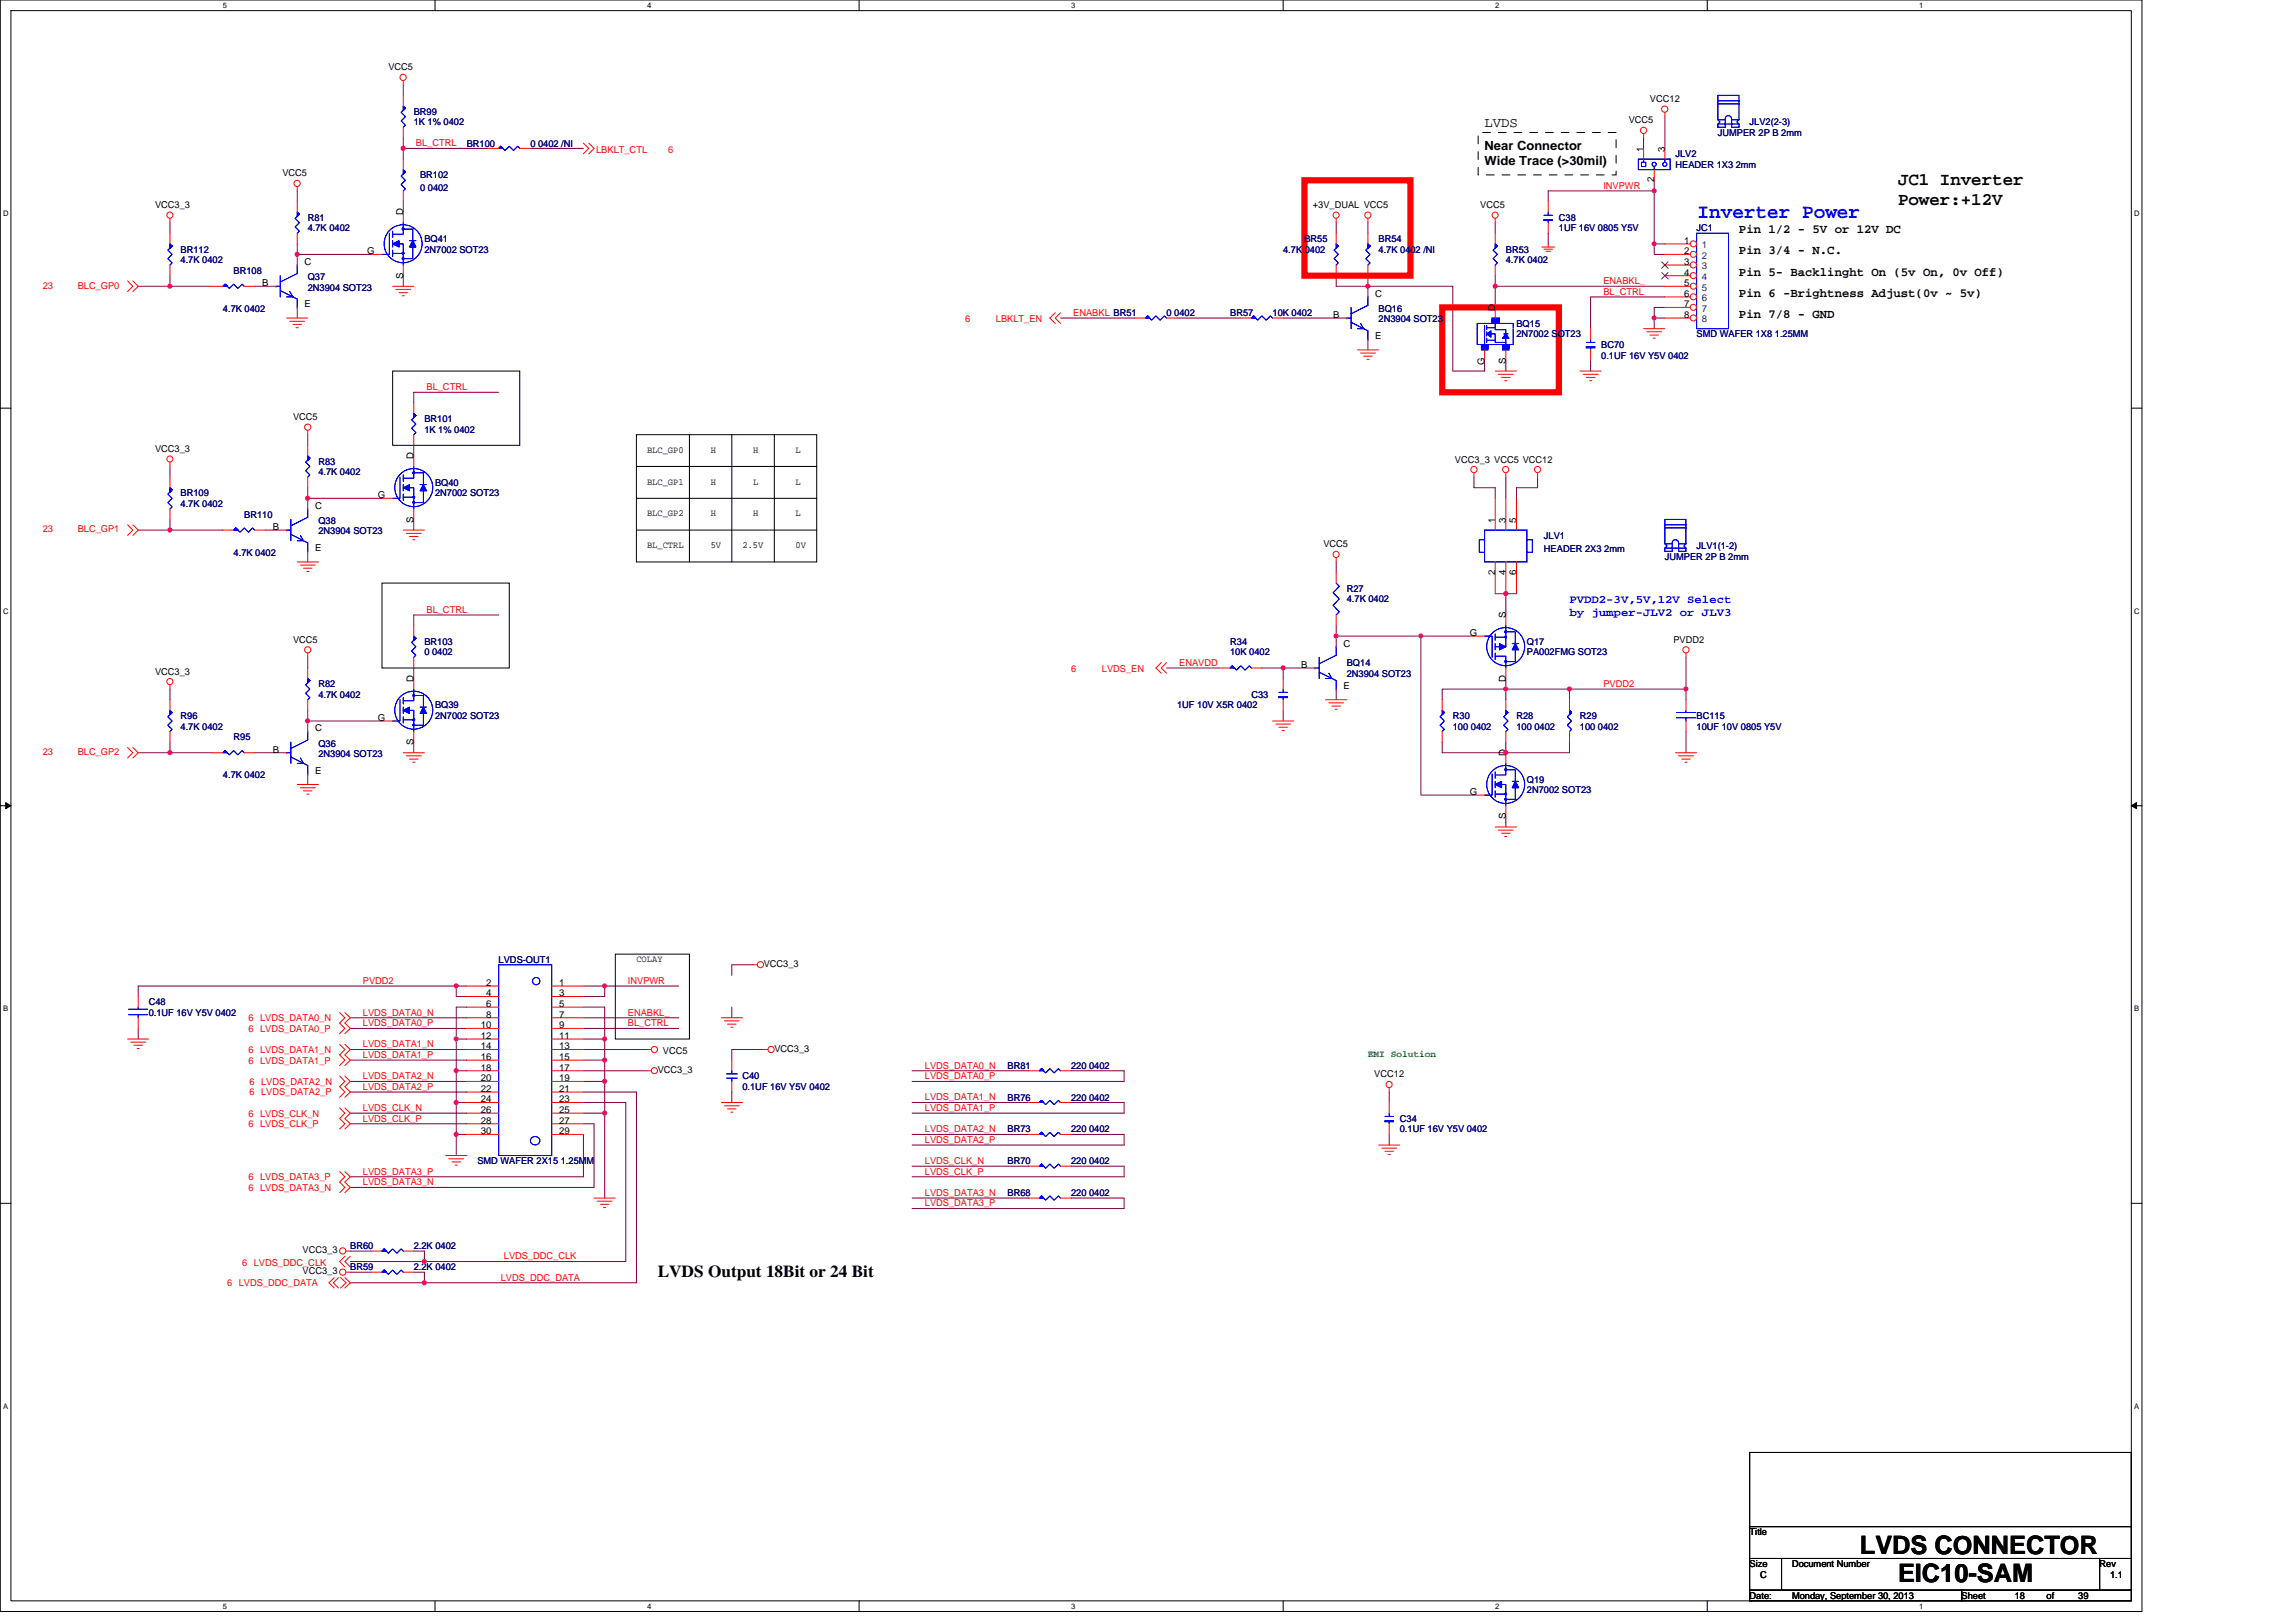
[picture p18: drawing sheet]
<svg xmlns="http://www.w3.org/2000/svg" width="297mm" height="210mm" viewBox="0 0 297 210" stroke-linecap="round" stroke-linejoin="round" font-family="sans-serif">
<defs><g id="words">
<g font-size="3.3">
<text x="240.6" y="201.1">LVDS CONNECTOR</text>
<text x="245.6" y="204.7">EIC10-SAM</text>
</g>
<text font-size="2.6" fill="#00f" x="219.6" y="28.2">Inverter Power</text>
<g font-size="2.3">
<text x="245.6" y="23.9">JC1 Inverter</text>
<text x="245.6" y="26.5">Power:+12V</text>
</g>
<text font-size="2.2" x="85.1" y="165.2">LVDS Output 18Bit or 24 Bit</text>
<text font-size="1.8" x="192.1" y="16.5">LVDS</text>
<g font-size="1.6">
<text x="192.1" y="19.3">Near Connector</text>
<text x="192.1" y="21.3">Wide Trace (&gt;30mil)</text>
<text x="225" y="30.2">Pin 1/2 - 5V or 12V DC</text>
<text x="225" y="35.6">Pin 5- Backlinght On (5v On, 0v Off)</text>
<text x="225" y="32.9">Pin 3/4 - N.C.</text>
<text x="225" y="38.4">Pin 6 -Brightness Adjust(0v ~ 5v)</text>
<text x="225" y="41.1">Pin 7/8 - GND</text>
</g>
<g font-size="1.5" fill="#00f">
<text x="203" y="78.1">PVDD2-3V,5V,12V Select</text>
<text x="203" y="79.8">by jumper-JLV2 or JLV3</text>
</g>
<g font-size="1.2">
<text x="50.2" y="9.1">VCC5</text>
<text x="210.7" y="15.9">VCC5</text>
<text x="213.5" y="13.2">VCC12</text>
<text x="36.5" y="22.8">VCC5</text>
<text x="212.6" y="19.6" transform="rotate(-90 212.6 19.6)">1</text>
<text x="214" y="23.6" transform="rotate(-90 214 23.6)">2</text>
<text x="215.4" y="19.6" transform="rotate(-90 215.4 19.6)">3</text>
<text x="20.1" y="26.9">VCC3_3</text>
<text x="52.2" y="27.9" transform="rotate(-90 52.2 27.9)">D</text>
<text x="169.8" y="26.9">+3V_DUAL VCC5</text>
<text x="191.5" y="26.9">VCC5</text>
<text x="39.4" y="34.3">C</text>
<text x="47.5" y="32.9">G</text>
<text x="217.9" y="31.5">1</text>
<text x="217.9" y="32.9">2</text>
<text x="217.9" y="34.3">3</text>
<text x="217.9" y="35.6">4</text>
<text x="33.9" y="37">B</text>
<text x="39.4" y="39.8">E</text>
<text x="52.2" y="36.1" transform="rotate(-90 52.2 36.1)">S</text>
<text x="172.5" y="41.1">B</text>
<text x="177.9" y="38.4">C</text>
<text x="193.4" y="40.2" transform="rotate(-90 193.4 40.2)">D</text>
<text x="217.9" y="37">5</text>
<text x="217.9" y="38.4">6</text>
<text x="217.9" y="41.1">8</text>
<text x="217.9" y="39.8">7</text>
<text x="177.9" y="43.9">E</text>
<text x="192" y="47.2" transform="rotate(-90 192 47.2)">G</text>
<text x="194.8" y="47.1" transform="rotate(-90 194.8 47.1)">S</text>
<text x="20.1" y="58.5">VCC3_3</text>
<text x="37.9" y="54.3">VCC5</text>
<text x="53.5" y="59.4" transform="rotate(-90 53.5 59.4)">D</text>
<text x="83.7" y="58.6">BLC_GP0</text>
<text x="91.9" y="58.6">H</text>
<text x="97.4" y="58.6">H</text>
<text x="102.9" y="58.6">L</text>
<text x="188.2" y="59.8">VCC3_3 VCC5 VCC12</text>
<text x="40.8" y="65.8">C</text>
<text x="48.9" y="64.5">G</text>
<text x="83.7" y="62.7">BLC_GP1</text>
<text x="91.9" y="62.7">H</text>
<text x="97.4" y="62.7">L</text>
<text x="102.9" y="62.7">L</text>
<text x="35.3" y="68.6">B</text>
<text x="40.8" y="71.3">E</text>
<text x="53.5" y="67.6" transform="rotate(-90 53.5 67.6)">S</text>
<text x="83.7" y="70.9">BL_CTRL</text>
<text x="83.7" y="66.8">BLC_GP2</text>
<text x="91.9" y="66.8">H</text>
<text x="91.9" y="70.9">5V</text>
<text x="96.1" y="70.9">2.5V</text>
<text x="97.4" y="66.8">H</text>
<text x="102.9" y="70.9">0V</text>
<text x="102.9" y="66.8">L</text>
<text x="171.2" y="70.8">VCC5</text>
<text x="193.4" y="67.6" transform="rotate(-90 193.4 67.6)">1</text>
<text x="194.8" y="67.6" transform="rotate(-90 194.8 67.6)">3</text>
<text x="196.2" y="67.6" transform="rotate(-90 196.2 67.6)">5</text>
<text x="193.4" y="74.4" transform="rotate(-90 193.4 74.4)">2</text>
<text x="194.8" y="74.4" transform="rotate(-90 194.8 74.4)">4</text>
<text x="196.2" y="74.4" transform="rotate(-90 196.2 74.4)">6</text>
<text x="37.9" y="83.1">VCC5</text>
<text x="173.8" y="83.7">C</text>
<text x="190.2" y="82.3">G</text>
<text x="194.8" y="80" transform="rotate(-90 194.8 80)">S</text>
<text x="216.5" y="83.1">PVDD2</text>
<text x="20.1" y="87.3">VCC3_3</text>
<text x="53.5" y="88.2" transform="rotate(-90 53.5 88.2)">D</text>
<text x="168.3" y="86.4">B</text>
<text x="173.8" y="89.1">E</text>
<text x="194.8" y="88.3" transform="rotate(-90 194.8 88.3)">D</text>
<text x="40.8" y="94.6">C</text>
<text x="48.9" y="93.3">G</text>
<text x="35.3" y="97.4">B</text>
<text x="40.8" y="100.1">E</text>
<text x="53.5" y="96.4" transform="rotate(-90 53.5 96.4)">S</text>
<text x="194.8" y="97.8" transform="rotate(-90 194.8 97.8)">D</text>
<text x="190.2" y="102.8">G</text>
<text x="194.8" y="106" transform="rotate(-90 194.8 106)">S</text>
<text x="82.3" y="124.4">COLAY</text>
<text x="98.8" y="125.1">VCC3_3</text>
<text x="62.9" y="127.6">2</text>
<text x="62.9" y="128.9">4</text>
<text x="62.9" y="130.3">6</text>
<text x="62.9" y="131.7">8</text>
<text x="72.3" y="127.6">1</text>
<text x="72.3" y="128.9">3</text>
<text x="72.3" y="130.3">5</text>
<text x="72.3" y="131.7">7</text>
<text x="62.2" y="133">10</text>
<text x="62.2" y="134.4">12</text>
<text x="62.2" y="135.8">14</text>
<text x="62.2" y="137.1">16</text>
<text x="72.3" y="133">9</text>
<text x="72.3" y="134.4">11</text>
<text x="72.3" y="135.8">13</text>
<text x="72.3" y="137.1">15</text>
<text x="85.8" y="136.4">VCC5</text>
<text x="100.2" y="136.1">VCC3_3</text>
<text x="62.2" y="138.5">18</text>
<text x="62.2" y="139.9">20</text>
<text x="62.2" y="141.3">22</text>
<text x="62.2" y="142.6">24</text>
<text x="62.2" y="144">26</text>
<text x="72.3" y="138.5">17</text>
<text x="72.3" y="139.9">19</text>
<text x="72.3" y="141.3">21</text>
<text x="72.3" y="142.6">23</text>
<text x="72.3" y="144">25</text>
<text x="85.1" y="138.8">VCC3_3</text>
<text x="177.8" y="139.4">VCC12</text>
<text x="62.2" y="145.4">28</text>
<text x="62.2" y="146.7">30</text>
<text x="72.3" y="145.4">27</text>
<text x="72.3" y="146.7">29</text>
<text x="39.1" y="164.9">VCC3_3</text>
<text x="39.1" y="162.2">VCC3_3</text>
<text x="226.4" y="198.6">Title</text>
<text x="226.4" y="202.8">Size</text>
<text x="231.8" y="202.8">Document Number</text>
<text x="271.6" y="202.8">Rev</text>
<text x="226.4" y="206.9">Date:</text>
<text x="227.7" y="204.1">C</text>
<text x="231.8" y="206.9">Monday, September 30, 2013</text>
<text x="253.8" y="206.9">Sheet</text>
<text x="260.6" y="206.9">18</text>
<text x="264.8" y="206.9">of</text>
<text x="268.9" y="206.9">39</text>
<text x="273" y="204.1">1.1</text>
</g>
<g font-size="1.2" fill="#000080">
<text x="53.5" y="14.8">BR99</text>
<text x="53.5" y="16.2">1K 1% 0402</text>
<text x="222.2" y="17.6">JUMPER 2P B 2mm</text>
<text x="226.4" y="16.2">JLV2(2-3)</text>
<text x="54.4" y="23.1">BR102</text>
<text x="60.4" y="19">BR100</text>
<text x="68.6" y="19">0 0402 /NI</text>
<text x="216.8" y="20.3">JLV2</text>
<text x="216.8" y="21.7">HEADER 1X3 2mm</text>
<text x="39.8" y="28.6">R81</text>
<text x="39.8" y="29.9">4.7K 0402</text>
<text x="54.4" y="24.7">0 0402</text>
<text x="201.7" y="28.6">C38</text>
<text x="201.7" y="29.9">1UF 16V 0805 Y5V</text>
<text x="219.5" y="29.9">JC1</text>
<text x="23.4" y="32.7">BR112</text>
<text x="23.4" y="34">4.7K 0402</text>
<text x="30.2" y="35.4">BR108</text>
<text x="54.9" y="31.3">BQ41</text>
<text x="54.9" y="32.7">2N7002 SOT23</text>
<text x="166" y="32.7">4.7K 0402</text>
<text x="168.8" y="31.3">BR55</text>
<text x="178.3" y="31.3">BR54</text>
<text x="178.3" y="32.7">4.7K 0402 /NI</text>
<text x="194.8" y="32.7">BR53</text>
<text x="194.8" y="34">4.7K 0402</text>
<text x="28.8" y="40.3">4.7K 0402</text>
<text x="39.8" y="36.2">Q37</text>
<text x="39.8" y="37.6">2N3904 SOT23</text>
<text x="150.9" y="40.9">0 0402</text>
<text x="159.1" y="40.9">BR57</text>
<text x="164.6" y="40.9">10K 0402</text>
<text x="178.3" y="40.3">BQ16</text>
<text x="178.3" y="41.7">2N3904 SOT23</text>
<text x="196.2" y="42.3">BQ15</text>
<text x="196.2" y="43.6">2N7002 SOT23</text>
<text x="207.2" y="45">BC70</text>
<text x="207.2" y="46.4">0.1UF 16V Y5V 0402</text>
<text x="219.5" y="43.6">SMD WAFER 1X8 1.25MM</text>
<text x="54.9" y="54.6">BR101</text>
<text x="54.9" y="56">1K 1% 0402</text>
<text x="23.4" y="64.2">BR109</text>
<text x="23.4" y="65.6">4.7K 0402</text>
<text x="41.2" y="60.1">R83</text>
<text x="41.2" y="61.5">4.7K 0402</text>
<text x="56.3" y="62.8">BQ40</text>
<text x="56.3" y="64.2">2N7002 SOT23</text>
<text x="30.2" y="71.9">4.7K 0402</text>
<text x="31.6" y="67">BR110</text>
<text x="41.2" y="67.8">Q38</text>
<text x="41.2" y="69.2">2N3904 SOT23</text>
<text x="199.7" y="69.7">JLV1</text>
<text x="199.7" y="71.4">HEADER 2X3 2mm</text>
<text x="219.5" y="71.1">JLV1(1-2)</text>
<text x="174.2" y="76.6">R27</text>
<text x="174.2" y="77.9">4.7K 0402</text>
<text x="215.4" y="72.5">JUMPER 2P B 2mm</text>
<text x="54.9" y="83.4">BR103</text>
<text x="159.1" y="83.4">R34</text>
<text x="197.5" y="83.4">Q17</text>
<text x="41.2" y="88.9">R82</text>
<text x="54.9" y="84.8">0 0402</text>
<text x="159.1" y="84.8">10K 0402</text>
<text x="174.2" y="86.2">BQ14</text>
<text x="174.2" y="87.5">2N3904 SOT23</text>
<text x="197.5" y="84.8">PA002FMG SOT23</text>
<text x="23.4" y="93">R96</text>
<text x="23.4" y="94.4">4.7K 0402</text>
<text x="30.2" y="95.8">R95</text>
<text x="41.2" y="90.3">4.7K 0402</text>
<text x="56.3" y="91.7">BQ39</text>
<text x="56.3" y="93">2N7002 SOT23</text>
<text x="152.3" y="91.7">1UF 10V X5R 0402</text>
<text x="161.9" y="90.3">C33</text>
<text x="188" y="93">R30</text>
<text x="188" y="94.4">100 0402</text>
<text x="196.2" y="93">R28</text>
<text x="196.2" y="94.4">100 0402</text>
<text x="204.4" y="93">R29</text>
<text x="204.4" y="94.4">100 0402</text>
<text x="219.5" y="93">BC115</text>
<text x="219.5" y="94.4">10UF 10V 0805 Y5V</text>
<text x="28.8" y="100.7">4.7K 0402</text>
<text x="41.2" y="96.6">Q36</text>
<text x="41.2" y="98">2N3904 SOT23</text>
<text x="197.5" y="101.3">Q19</text>
<text x="197.5" y="102.6">2N7002 SOT23</text>
<text x="64.5" y="124.6">LVDS-OUT1</text>
<text x="19.2" y="130">C48</text>
<text x="19.2" y="131.4">0.1UF 16V Y5V 0402</text>
<text x="96.1" y="139.7">C40</text>
<text x="96.1" y="141">0.1UF 16V Y5V 0402</text>
<text x="130.3" y="138.3">BR81</text>
<text x="130.3" y="142.4">BR76</text>
<text x="138.6" y="138.3">220 0402</text>
<text x="138.6" y="142.4">220 0402</text>
<text x="130.3" y="146.5">BR73</text>
<text x="138.6" y="146.5">220 0402</text>
<text x="181.1" y="145.1">C34</text>
<text x="181.1" y="146.5">0.1UF 16V Y5V 0402</text>
<text x="61.8" y="150.6">SMD WAFER 2X15 1.25MM</text>
<text x="130.3" y="154.7">BR68</text>
<text x="130.3" y="150.6">BR70</text>
<text x="138.6" y="154.7">220 0402</text>
<text x="138.6" y="150.6">220 0402</text>
<text x="45.3" y="161.6">BR60</text>
<text x="53.5" y="161.6">2.2K 0402</text>
<text x="45.3" y="164.3">BR59</text>
<text x="53.5" y="164.3">2.2K 0402</text>
</g>
<g font-size="1.2" fill="#f00">
<text x="53.8" y="18.9">BL_CTRL</text>
<text x="77.1" y="19.8">LBKLT_CTL</text>
<text x="86.5" y="19.8">6</text>
<text x="207.4" y="24.4">INVPWR</text>
<text x="5.5" y="37.3">23</text>
<text x="10.1" y="37.3">BLC_GP0</text>
<text x="124.9" y="41.7">6</text>
<text x="128.8" y="41.7">LBKLT_EN</text>
<text x="138.8" y="40.9">ENABKL BR51</text>
<text x="207.4" y="36.8">ENABKL_</text>
<text x="207.4" y="38.1">BL_CTRL</text>
<text x="55.2" y="50.5">BL_CTRL</text>
<text x="5.5" y="68.9">23</text>
<text x="10.1" y="68.9">BLC_GP1</text>
<text x="55.2" y="79.3">BL_CTRL</text>
<text x="138.6" y="87">6</text>
<text x="142.6" y="87">LVDS_EN</text>
<text x="152.6" y="86.1">ENAVDD</text>
<text x="207.4" y="88.9">PVDD2</text>
<text x="5.5" y="97.7">23</text>
<text x="10.1" y="97.7">BLC_GP2</text>
<text x="46.9" y="127.3">PVDD2</text>
<text x="46.9" y="131.4">LVDS_DATA0_N</text>
<text x="81.2" y="127.3">INVPWR</text>
<text x="81.2" y="131.4">ENABKL_</text>
<text x="32.1" y="136.2">6 LVDS_DATA1_N</text>
<text x="32.1" y="133.5">6 LVDS_DATA0_P</text>
<text x="32.1" y="132.1">6 LVDS_DATA0_N</text>
<text x="32.1" y="137.6">6 LVDS_DATA1_P</text>
<text x="46.9" y="136.9">LVDS_DATA1_P</text>
<text x="46.9" y="135.5">LVDS_DATA1_N</text>
<text x="46.9" y="132.8">LVDS_DATA0_P</text>
<text x="81.2" y="132.8">BL_CTRL</text>
<text x="32.3" y="141.7">6 LVDS_DATA2_P</text>
<text x="32.3" y="140.3">6 LVDS_DATA2_N</text>
<text x="46.9" y="139.6">LVDS_DATA2_N</text>
<text x="46.9" y="141">LVDS_DATA2_P</text>
<text x="46.9" y="143.7">LVDS_CLK_N</text>
<text x="119.7" y="142.4">LVDS_DATA1_N</text>
<text x="119.7" y="143.7">LVDS_DATA1_P</text>
<text x="119.7" y="138.3">LVDS_DATA0_N</text>
<text x="119.7" y="139.6">LVDS_DATA0_P</text>
<text x="32.1" y="145.8">6 LVDS_CLK_P</text>
<text x="32.1" y="144.5">6 LVDS_CLK_N</text>
<text x="46.9" y="145.1">LVDS_CLK_P</text>
<text x="119.7" y="147.9">LVDS_DATA2_P</text>
<text x="119.7" y="146.5">LVDS_DATA2_N</text>
<text x="32.1" y="154.1">6 LVDS_DATA3_N</text>
<text x="32.1" y="152.7">6 LVDS_DATA3_P</text>
<text x="46.9" y="152">LVDS_DATA3_P</text>
<text x="46.9" y="153.4">LVDS_DATA3_N</text>
<text x="119.7" y="152">LVDS_CLK_P</text>
<text x="119.7" y="154.7">LVDS_DATA3_N</text>
<text x="119.7" y="150.6">LVDS_CLK_N</text>
<text x="119.7" y="156.1">LVDS_DATA3_P</text>
<text x="29.4" y="166.4">6 LVDS_DDC_DATA</text>
<text x="31.3" y="163.8">6 LVDS_DDC_CLK</text>
<text x="64.8" y="165.7">LVDS_DDC_DATA</text>
<text x="65.2" y="162.9">LVDS_DDC_CLK</text>
</g>
<g font-size="1.2" fill="#004080">
<text x="220.2" y="32.1">1</text>
<text x="220.2" y="33.5">2</text>
<text x="220.2" y="34.9">3</text>
<text x="220.2" y="36.2">4</text>
<text x="220.2" y="37.6">5</text>
<text x="220.2" y="39">6</text>
<text x="220.2" y="41.7">8</text>
<text x="220.2" y="40.3">7</text>
</g>
<text font-size="1.2" fill="#008000" x="177" y="136.8">EMI Solution</text>
<g font-size="1">
<text x="28.8" y="1">5</text>
<text x="83.7" y="1">4</text>
<text x="138.6" y="1">3</text>
<text x="193.4" y="1">2</text>
<text x="248.3" y="1">1</text>
<text x=".4" y="28">D</text>
<text x="276.1" y="28">D</text>
<text x=".4" y="79.4">C</text>
<text x="276.1" y="79.4">C</text>
<text x=".4" y="130.9">B</text>
<text x="276.1" y="130.9">B</text>
<text x=".4" y="182.3">A</text>
<text x="276.1" y="182.3">A</text>
<text x="28.8" y="208.2">5</text>
<text x="83.7" y="208.2">4</text>
<text x="138.6" y="208.2">3</text>
<text x="193.4" y="208.2">2</text>
<text x="248.3" y="208.2">1</text>
</g>
</g></defs>
<path d="M0 0h277.1v208.5h-277.1zM1.4 1.4h274.3v205.7h-274.3z" fill="none" stroke="#000" stroke-width=".13"/>
<g fill="#fff">
<path d="M28.8 .1h.6v1.1h-.6z"/>
<path d="M28.8 207.3h.6v1.1h-.6z"/>
</g>
<path d="M56.3 0v1.4M56.3 207.1v1.4" fill="none" stroke="#000" stroke-width=".13"/>
<g fill="#fff">
<path d="M83.7 .1h.6v1.1h-.6z"/>
<path d="M83.7 207.3h.6v1.1h-.6z"/>
</g>
<path d="M111.1 0v1.4M111.1 207.1v1.4" fill="none" stroke="#000" stroke-width=".13"/>
<g fill="#fff">
<path d="M138.6 .1h.5v1.1h-.5z"/>
<path d="M138.6 207.3h.5v1.1h-.5z"/>
</g>
<path d="M166 0v1.4M166 207.1v1.4" fill="none" stroke="#000" stroke-width=".13"/>
<g fill="#fff">
<path d="M193.4 .1h.6v1.1h-.6z"/>
<path d="M193.4 207.3h.6v1.1h-.6z"/>
</g>
<path d="M220.9 0v1.4M220.9 207.1v1.4" fill="none" stroke="#000" stroke-width=".13"/>
<g fill="#fff">
<path d="M248.3 .1h.6v1.1h-.6z"/>
<path d="M248.3 207.3h.6v1.1h-.6z"/>
<path d="M.4 27.1h.7v1.1h-.7z"/>
<path d="M276.1 27.1h.7v1.1h-.7z"/>
<path d="M.4 78.5h.7v1.1h-.7z"/>
<path d="M276.1 78.5h.7v1.1h-.7z"/>
</g>
<path d="M0 52.8h1.4M275.7 52.8h1.4" fill="none" stroke="#000" stroke-width=".13"/>
<g fill="#fff">
<path d="M.4 130h.7v1.1h-.7z"/>
<path d="M276.1 130h.7v1.1h-.7z"/>
</g>
<path d="M0 104.2h1.4M275.7 104.2h1.4" fill="none" stroke="#000" stroke-width=".13"/>
<path d="M.7 103.8l.7 .4-.7 .4zM275.7 104.2l.7-.4v.8z" fill="#000" stroke="#000" stroke-width=".13"/>
<g fill="#fff">
<path d="M.4 181.4h.7v1.1h-.7z"/>
<path d="M276.1 181.4h.7v1.1h-.7z"/>
</g>
<g fill="none" stroke="#000" stroke-width=".13">
<path d="M50.8 48h16.4v9.6h-16.4zM82.3 56.2h23.4v16.5h-23.4zM89.2 56.2v16.5M94.7 56.2v16.5M100.2 56.2v16.5M49.4 75.4h16.5v11h-16.5zM82.3 68.6h23.4M82.3 64.5h23.4M82.3 60.3h23.4M79.6 123.4h9.6v11h-9.6zM0 155.7h1.4M275.7 155.7h1.4"/>
<path d="M226.4 187.9h49.3v9.6h-49.3zM226.4 197.5h49.3v4.1h-49.3zM226.4 201.6h4.1v4.1h-4.1zM226.4 205.7h27.4v1.4h-27.4zM230.5 201.6h41.1v4.1h-41.1zM253.8 205.7h21.9v1.4h-21.9zM271.6 201.6h4.1v4.1h-4.1z"/>
</g>
<g fill="none" stroke="#800040" stroke-width=".13">
<path d="M52.2 11v1.3M52.2 19.2h10.9M52.2 17.8v1.4M52.2 19.2v1.4M68.6 19.2h6.9M212.6 17.8v1.4M215.4 15.1v4.1M17.9 37h4.1M22 35.7v1.3M22 28.8v1.4M22 37h5.5M33 37h2.7"/>
<path d="M38.5 32.9h9.5M38.5 31.6v1.3M38.5 32.9v1.4M38.5 39.8v1.3M38.5 24.7v1.4M52.2 35.7v1.3M52.2 26.1v1.3M172.9 28.8v1.4M172.9 35.7v1.3h4.1M177 35.7v1.3M177 37v1.4M177 28.8v1.4"/>
<path d="M177 37h11v11h4.1v-1.4M193.4 37v2.8M193.4 28.8v1.4M193.4 35.7v1.3M193.4 37h22M200.3 30.2v1.4M214 31.6v1.3h1.4M214 24.7v6.9M214 24.7h-13.7v1.4M214 23.3v1.4M214 31.6h1.4M215.4 38.4h-9.6v4.1"/>
<path d="M215.4 39.8h-1.4v1.3M39.8 56.2v1.4M53.5 57.6v1.4M64.5 50.8h-11v1.3M137.2 41.1h9.6M152.3 41.1h8.2M166 41.1h8.2M177 43.9v1.4M194.8 46.6v1.4M205.8 46.6v1.4M214 41.1v1.4M214 41.1h1.4"/>
<path d="M17.9 68.6h4.1M22 60.3v1.4M22 67.2v1.4M22 68.6h6.8M34.3 68.6h2.8M39.8 63.1v1.4M39.8 64.5v1.3M39.8 71.3v1.4M39.8 64.5h9.6M53.5 67.2v1.4M64.5 79.6h-11v1.3M172.9 72.7v1.4"/>
<path d="M190.7 61.7v1.4h2.7v1.4M193.4 76.8h1.4M194.8 76.8h1.4M194.8 76.8v2.8M194.8 61.7v2.8M198.9 61.7v1.4h-2.7v1.4M17.9 97.4h4.1M22 89.2v1.3M22 96v1.4M22 97.4h5.5M33 97.4h4.1M39.8 91.9v1.4"/>
<path d="M39.8 85v1.4M39.8 93.3v1.3M39.8 93.3h9.6M53.5 86.4v1.4M53.5 96v1.4M150.9 86.4h6.9M163.3 86.4h2.7M166 86.4h4.1M166 86.4v1.4M166 91.9v1.4M172.9 82.3v1.4M172.9 80.9v1.4"/>
<path d="M172.9 82.3h10.9v20.6h6.9M172.9 89.2v1.3M183.8 82.3h6.9M186.6 96v1.4h8.2M194.8 89.2v1.3M194.8 96v1.4M194.8 87.8v1.4M194.8 89.2h8.2v1.3M194.8 89.2h-8.2v1.3M203 96v1.4h-8.2M203 89.2h15.1M218.1 89.2v1.3"/>
<path d="M218.1 85v4.2M218.1 94.6v2.8M39.8 100.1v1.4M194.8 105.6v1.4M17.9 133.1v1.3M45.3 131.7h15.1M45.3 137.2h15.1M45.3 135.8h15.1M45.3 139.9h15.1M45.3 133.1h15.1M59 127.6h-41.1v1.3M59 127.6v1.3h1.4"/>
<path d="M59 127.6h1.4M59 134.4v4.1h1.4M59 138.5v4.1h1.4M60.4 130.3h-1.4v4.1h1.4M75.5 131.7h12.3M75.5 133.1h12.3M75.5 135.8h8.2M75.5 138.5h8.2M75.5 127.6h2.7M75.5 137.2h2.7M75.5 139.9h2.7M75.5 130.3h2.7v4.1"/>
<path d="M75.5 134.4h2.7M78.2 127.6h9.6M78.2 127.6v1.3h-2.7M78.2 137.2v2.7M78.2 134.4v2.8M78.2 139.9v4.1M94.7 130.3v1.4M97.4 124.8h-2.7v1.4M98.8 135.8h-4.1v1.4M118 138.5h15.1M138.6 138.5h6.8v1.4h-27.4M45.3 145.4h15.1"/>
<path d="M45.3 141.3h15.1M45.3 144h15.1M59 146.8v2.7M59 142.6v4.2h1.4M75.5 142.6h5.5v20.6h-26.1M75.5 145.4h1.4v8.2h-31.6M75.5 146.8v5.5h-30.2M75.5 141.3h6.8v24.7h-27.4M75.5 144h2.7M78.2 144v11M94.7 141.3v1.3M118 142.6h15.1"/>
<path d="M118 146.8h15.1M118 155h15.1M118 150.9h15.1M138.6 142.6h6.8v1.4h-27.4M138.6 146.8h6.8v1.3h-27.4M138.6 155h6.8v1.4h-27.4M138.6 150.9h6.8v1.4h-27.4M179.7 146.8v1.3M179.7 141.3v1.3M45.3 164.6h2.7M45.3 161.9h2.7M45.3 163.2h9.6"/>
<path d="M45.3 166h9.6M53.5 161.9h1.4v1.3M53.5 164.6h1.4v1.4"/>
</g>
<g fill="#f0f" stroke="#f0f" stroke-width=".13">
<circle cx="54.9" cy="166" r=".27"/>
<circle cx="54.9" cy="163.2" r=".27"/>
<circle cx="166" cy="86.4" r=".27"/>
<circle cx="218.1" cy="89.1" r=".27"/>
<circle cx="214" cy="41.1" r=".27"/>
<circle cx="193.4" cy="37" r=".27"/>
<circle cx="177" cy="37" r=".27"/>
<circle cx="214" cy="31.5" r=".27"/>
<circle cx="214" cy="24.7" r=".27"/>
<circle cx="203" cy="89.1" r=".27"/>
<circle cx="183.8" cy="82.3" r=".27"/>
<circle cx="172.9" cy="82.3" r=".27"/>
<circle cx="194.8" cy="76.8" r=".27"/>
<circle cx="59" cy="146.8" r=".27"/>
<circle cx="59" cy="127.6" r=".27"/>
<circle cx="78.2" cy="144" r=".27"/>
<circle cx="78.2" cy="127.6" r=".27"/>
<circle cx="78.2" cy="137.1" r=".27"/>
<circle cx="78.2" cy="134.4" r=".27"/>
<circle cx="194.8" cy="97.4" r=".27"/>
<circle cx="194.8" cy="89.1" r=".27"/>
<circle cx="52.2" cy="19.2" r=".27"/>
<circle cx="22" cy="97.4" r=".27"/>
<circle cx="22" cy="68.6" r=".27"/>
<circle cx="39.8" cy="64.5" r=".27"/>
<circle cx="39.8" cy="93.3" r=".27"/>
<circle cx="22" cy="37" r=".27"/>
<circle cx="38.4" cy="32.9" r=".27"/>
<circle cx="78.2" cy="139.9" r=".27"/>
<circle cx="59" cy="134.4" r=".27"/>
<circle cx="59" cy="138.5" r=".27"/>
<circle cx="59" cy="142.6" r=".27"/>
</g>
<g fill="none" stroke="#f00" stroke-width=".13">
<path d="M52.2 10.4v.6M52.2 12.3v1.4M52.2 16.5v1.3M63.1 19.2h1.4M67.2 19.2h1.4M75.5 18.5l.7 .7-.7 .7M76.2 18.5l.7 .7-.7 .7M212.6 17.3v.5M212.6 19.2v1.4M215.4 14.5v.6M215.4 19.2v1.4M16.5 36.3l.7 .7-.7 .7"/>
<path d="M17.2 36.3l.7 .7-.7 .7M22 28.3v.5M38.5 24.2v.5M38.5 26.1v1.3M38.5 30.2v1.4M50.8 37h2.7M51.2 37.4h1.9M51.6 37.9h1.1M52 38.3h.3M52.2 20.6v1.3M52.2 24.7v1.4M172.9 28.3v.5"/>
<path d="M172.9 30.2v1.4M172.9 34.3v1.4M177 28.3v.5M177 38.4h.1M177 30.2v1.4M177 34.3v1.4M193.4 28.3v.5M193.4 39.8v1.3M199.5 32h1.6M199.7 32.2h1.1M200 32.5h.6M200.3 31.6v.4"/>
<path d="M200.3 26.1v1.3M200.3 28.8v1.4M214 21.9v1.4M22 59.8v.5M37.1 41.1h2.7M37.5 41.6h1.9M37.9 42h1.1M38.3 42.4h.3M39.8 55.7v.5M53.5 52.1v1.4M53.5 56.2v1.4M136.5 40.5l-.7 .6 .7 .7"/>
<path d="M137.2 40.5l-.7 .6 .7 .7M146.8 41.1h1.4M150.9 41.1h1.4M160.5 41.1h1.4M164.6 41.1h1.4M174.2 41.1h.1M175.6 45.3h2.7M176 45.7h1.9M176.4 46.1h1.1M176.8 46.5h.3M177 43.9h.1M192.1 45.3v1.3"/>
<path d="M193.4 48h2.8M193.8 48.4h2M194.3 48.8h1.1M194.7 49.3h.2M194.8 45.3v1.3M204.4 48h2.8M204.8 48.4h2M205.2 48.8h1.1M205.7 49.3h.2M205.8 42.5v1.4M205.8 45.3v1.3M212.6 42.5h2.8"/>
<path d="M213.1 42.9h1.9M213.5 43.3h1.1M213.9 43.8h.2M16.5 67.9l.7 .7-.7 .7M17.2 67.9l.7 .7-.7 .7M22 61.7v1.4M22 65.8v1.4M28.8 68.6h1.4M33 68.6h1.3M37.1 68.6h.1M38.5 72.7h2.7M38.9 73.1h1.9"/>
<path d="M39.3 73.5h1.1M39.7 73.9h.3M39.8 71.3h.1M39.8 65.8h.1M52.2 68.6h2.7M52.6 69h1.9M53 69.4h1.1M53.4 69.8h.3M172.9 72.2v.5M172.9 74.1v1.3M172.9 79.6v1.3M190.7 61.2v.5"/>
<path d="M194.8 61.2v.5M198.9 61.2v.5M16.5 96.7l.7 .7-.7 .7M17.2 96.7l.7 .7-.7 .7M22 88.6v.6M27.5 97.4h1.3M31.6 97.4h1.4M39.8 84.5v.5M49.4 93.3h1.4M52.2 97.4h2.7M52.6 97.8h1.9M53 98.2h1.1"/>
<path d="M53.4 98.6h.3M53.5 80.9v1.4M53.5 85v1.4M53.5 87.8v1.4M53.5 94.6v1.4M150.2 85.7l-.7 .7 .7 .7M150.9 85.7l-.7 .7 .7 .7M157.8 86.4h1.3M161.9 86.4h1.4M164.6 93.3h2.8M165.1 93.7h1.9M165.5 94.1h1.1"/>
<path d="M165.9 94.5h.2M166 87.8v1.4M166 90.5v1.4M171.5 90.5h2.7M171.9 90.9h1.9M172.3 91.4h1.1M172.7 91.8h.3M186.6 90.5v1.4M186.6 94.6v1.4M194.8 90.5v1.4M194.8 94.6v1.4M203 90.5v1.4"/>
<path d="M203 94.6v1.4M216.8 97.4h2.7M217.2 97.8h1.9M217.6 98.2h1.1M218 98.6h.3M218.1 84.5v.5M218.1 90.5v1.4M218.1 93.3v1.3M38.5 101.5h2.7M38.9 101.9h1.9M39.3 102.3h1.1M39.7 102.7h.3"/>
<path d="M193.4 107h2.8M193.8 107.4h2M194.3 107.8h1.1M194.7 108.2h.2M16.5 134.4h2.7M16.9 134.8h1.9M17.3 135.2h1.1M17.7 135.7h.3M43.9 135.1l.7 .7-.7 .7 .7 .7-.7 .7M43.9 131l.7 .7-.7 .7 .7 .7-.7 .6M43.9 139.2l.7 .7-.7 .7 .7 .7-.7 .7M44.6 135.1l.7 .7-.7 .7 .7 .7-.7 .7"/>
<path d="M44.6 131l.7 .7-.7 .7 .7 .7-.7 .6M44.6 139.2l.7 .7-.7 .7 .7 .7-.7 .7M60.4 127.6h4.1M60.4 128.9h4.1M60.4 130.3h4.1M60.4 131.7h4.1M60.4 133.1h4.1M60.4 134.4h4.1M60.4 135.8h4.1M60.4 137.2h4.1M60.4 138.5h4.1M60.4 139.9h4.1"/>
<path d="M71.4 127.6h4.1M71.4 128.9h4.1M71.4 130.3h4.1M71.4 131.7h4.1M71.4 133.1h4.1M71.4 134.4h4.1M71.4 135.8h4.1M71.4 137.2h4.1M71.4 138.5h4.1M71.4 139.9h4.1M83.7 138.5h.6M83.7 135.8h.6"/>
<path d="M93.3 131.7h2.8M93.7 132.1h1.9M94.1 132.5h1.1M94.5 132.9h.3M97.4 124.8h.6M98.8 135.8h.6M133.1 138.5h1.4M137.2 138.5h1.4M43.9 151.6l.7 .7-.7 .6 .7 .7-.7 .7M43.9 143.3l.7 .7-.7 .7 .7 .7-.7 .7M44.6 151.6l.7 .7-.7 .6 .7 .7-.7 .7M44.6 143.3l.7 .7-.7 .7 .7 .7-.7 .7"/>
<path d="M57.7 149.5h2.7M58.1 149.9h1.9M58.5 150.3h1.1M58.9 150.7h.3M60.4 141.3h4.1M60.4 142.6h4.1M60.4 144h4.1M60.4 145.4h4.1M60.4 146.8h4.1M71.4 141.3h4.1M71.4 142.6h4.1M71.4 144h4.1"/>
<path d="M71.4 145.4h4.1M71.4 146.8h4.1M76.9 155h2.7M77.3 155.4h1.9M77.7 155.8h1.1M78.1 156.2h.3M93.3 142.6h2.8M93.7 143.1h1.9M94.1 143.5h1.1M94.5 143.9h.3M133.1 146.8h1.4M133.1 155h1.4"/>
<path d="M133.1 150.9h1.4M137.2 146.8h1.4M137.2 155h1.4M137.2 150.9h1.4M178.3 148.1h2.8M178.8 148.5h1.9M179.2 148.9h1.1M179.6 149.4h.2M179.7 140.7v.6M179.7 142.6v1.4M179.7 145.4v1.4M43.2 165.3l-.6 .7 .6 .6"/>
<path d="M43.8 165.3l-.7 .7 .7 .6M44.1 165.3l.7 .7-.7 .6M44.6 162.5l-.7 .7 .7 .7M44.6 165.3l.7 .7-.7 .6M44.8 164.6h.5M44.8 161.9h.5M45.3 162.5l-.7 .7 .7 .7M48 164.6h1.4M48 161.9h1.4M52.2 164.6h1.3M52.2 161.9h1.3"/>
<circle cx="52.1" cy="10" r=".4"/>
<circle cx="212.6" cy="16.9" r=".4"/>
<circle cx="215.4" cy="14.1" r=".4"/>
<circle cx="22" cy="27.8" r=".4"/>
<circle cx="38.4" cy="23.7" r=".4"/>
<circle cx="172.8" cy="27.8" r=".4"/>
<circle cx="177" cy="27.8" r=".4"/>
<circle cx="193.4" cy="27.8" r=".4"/>
<circle cx="22" cy="59.4" r=".39"/>
<circle cx="39.8" cy="55.3" r=".4"/>
<circle cx="172.8" cy="71.7" r=".4"/>
<circle cx="190.7" cy="60.7" r=".4"/>
<circle cx="194.8" cy="60.7" r=".4"/>
<circle cx="198.9" cy="60.7" r=".4"/>
<circle cx="22" cy="88.2" r=".4"/>
<circle cx="39.8" cy="84.1" r=".4"/>
<circle cx="218.1" cy="84.1" r=".4"/>
<circle cx="84.7" cy="135.8" r=".4"/>
<circle cx="84.7" cy="138.5" r=".4"/>
<circle cx="98.4" cy="124.8" r=".4"/>
<circle cx="99.8" cy="135.8" r=".4"/>
<circle cx="179.7" cy="140.3" r=".4"/>
<circle cx="44.3" cy="161.8" r=".4"/>
<circle cx="44.3" cy="164.6" r=".4"/>
</g>
<path d="M191.2 17.1h17.9v5.5h-17.9z" fill="none" stroke="#000" stroke-width=".13" stroke-dasharray="1 1 1 1 1 1 1 1"/>
<path d="M168.8 23.3h13.7v12.4h-13.7zM186.6 39.8h15.1v11h-15.1z" fill="none" stroke="#f00" stroke-width=".8"/>
<g fill="none" stroke="#00f" stroke-width=".13">
<path d="M52.2 13.7l.2 .3-.5 .5 .5 .6-.5 .5 .5 .6-.2 .3M64.5 19.2l.3-.3 .5 .6 .6-.6 .5 .6 .6-.6 .2 .3M222.2 13.4h2.8M222.2 13h2.8M222.2 16h2.8M222.2 15.5h1M223.2 15.4v1.1h-1v-.5l.3-.2-.3-.3v-3.2h2.8v3.2l-.3 .3 .3 .2v.5h-1v-1.1M223.2 15.3a.4 .4 0 0 1 .4-.3 .4 .4 0 0 1 .4 .3M224 15.5h1M38.5 27.4l.2 .3-.5 .6 .5 .5-.5 .6 .5 .5-.2 .3M52.2 21.9l.2 .3-.5 .6 .5 .5-.5 .6 .5 .5-.2 .3M172.9 31.6l.2 .2-.5 .6 .5 .5-.5 .6 .5 .5-.2 .3"/>
<path d="M174.8 39.8v2.7M177 31.6l.2 .2-.5 .6 .5 .5-.5 .6 .5 .5-.2 .3M177 38.4v1.1l-2.2 1.1M199.7 27.9h1.1M200.3 27.4v.5M200.3 28.5v.3M212 20.6h4.1v1.3h-4.1zM212.4 21h.5v.5h-.5zM212.6 20.6v.4M214 21.5v.4M215.4 20.6v.4M219.5 30.2h4.1v12.3h-4.1z"/>
<path d="M53.5 53.5l.3 .3-.5 .5 .5 .6-.5 .5 .5 .6-.3 .2M148.2 41.1l.3-.2 .5 .5 .5-.5 .6 .5 .5-.5 .3 .2M161.9 41.1l.3-.2 .5 .5 .6-.5 .5 .5 .6-.5 .2 .2M174.2 41.1h.6M174.8 41.7l2.2 1.1v1.1M176 41.8l.4 .7h-.8M191.7 44.6v.5h.8v-.5M192.1 42.1v2.5M192.3 42.1v.6M192.3 42.9v.6M192.3 43.8v.5M192.3 42.4h1.1v.3h1.4v.5"/>
<path d="M192.9 43.2h.5v.8h-1.1M193 41.3v.5M193.4 41.8v.6M193.4 44v.3h1.4v.3M193.8 41.3h.2v.5M194.5 43.2h.6M194.8 43.8v.5M195.2 44.6v.5h-.8v-.5M195.8 42.4v-.6h-4.7v2.8h4.7v-2.1M205.2 44.3h1.1M205.8 43.9v.4M205.8 45v.3"/>
<path d="M22 63.1l.3 .3-.6 .5 .6 .6-.6 .5 .6 .6-.3 .2M30.2 68.6l.3-.3 .5 .6 .6-.6 .5 .6 .6-.6 .3 .3M37.1 68.6h.5M37.6 67.2v2.8M37.6 69.1l2.2 1.1v1.1M38.9 69.3l.4 .7h-.8M39.8 65.8v1.1l-2.2 1.1M172.9 75.4l.4 .5-.8 .8 .8 .8-.8 .8 .8 .8-.4 .5M28.8 97.4l.3-.3 .6 .6 .5-.6 .6 .6 .5-.6 .3 .3M51.7 90.5v2.8h-.9M52.2 91.5v.8M52.2 90.3v.8"/>
<path d="M52.2 92.7v.9M52.2 93.1h1.3v1.5M52.2 91.9h1.3v1.2M53.5 82.3l.3 .3-.5 .5 .5 .6-.5 .5 .5 .6-.3 .2M53.5 90h1.3v3.8h-1.3M53.5 89.2v1.5h-1.3M54.4 91.5h.8M159.1 86.4l.3-.3 .6 .6 .5-.6 .6 .6 .5-.6 .3 .3M165.5 89.6h1.1M166 89.2v.4M166 90.3v.2M186.6 91.9l.3 .3-.6 .5 .6 .6-.6 .5 .6 .6-.3 .2"/>
<path d="M194.8 91.9l.3 .3-.6 .5 .6 .6-.6 .5 .6 .6-.3 .2M203 91.9l.3 .3-.5 .5 .5 .6-.5 .5 .5 .6-.3 .2M216.9 92.9h2.5M216.9 92.2h2.5M218.1 91.9v.3M218.1 92.9v.4M64.5 124.8h6.9v24.7h-6.9zM134.5 138.5l.2-.2 .6 .5 .5-.5 .6 .5 .5-.5 .3 .2M68.8 147.2a.58 .58 0 0 1 .8 0 .58 .58 0 0 1 .1 .8 .58 .58 0 0 1-.9 0 .58 .58 0 0 1 0-.8zM134.5 155l.2-.3 .6 .6 .5-.6 .6 .6 .5-.6 .3 .3M134.5 150.9l.2-.3 .6 .6 .5-.6 .6 .6 .5-.6 .3 .3M134.5 146.8l.2-.3 .6 .5 .5-.5 .6 .5 .5-.5 .3 .3"/>
<path d="M179.2 144.4h1.1M179.7 144v.4M179.7 145.1v.3M49.4 164.6l.3-.3 .5 .6 .6-.6 .5 .6 .6-.6 .3 .3M49.4 161.9l.3-.3 .5 .5 .6-.5 .5 .5 .6-.5 .3 .3"/>
<circle cx="214" cy="21.3" r=".27"/>
<circle cx="215.4" cy="21.3" r=".27"/>
<circle cx="53.5" cy="91.9" r="2.46"/>
<circle cx="69.4" cy="126.9" r=".47"/>
</g>
<g fill="#00f" stroke="#00f" stroke-width=".13">
<path d="M192.3 43.2l.6-.4v.8z"/>
<path d="M194.8 43.2l.4 .6h-.8z"/>
<path d="M54.8 91.5l.4 .8h-.8z"/>
<path d="M52.2 91.9l.8-.4v.8z"/>
<path d="M165.5 90.1h1.1v.2h-1.1z" fill-rule="evenodd"/>
<path d="M165.5 90.1h1.1v.2h-1.1z" fill-rule="evenodd"/>
<path d="M29.1 97.1l.3 .3h-.6l.3-.3 .3 .3z" fill-rule="evenodd"/>
<path d="M29.1 97.1l.3 .3h-.6l.3-.3 .3 .3z" fill-rule="evenodd"/>
<path d="M191.7 44.6h.8v.7h-.8z" fill-rule="evenodd"/>
<path d="M194.4 44.6h.8v.7h-.8z" fill-rule="evenodd"/>
<path d="M193 41.1h1v.7h-1z" fill-rule="evenodd"/>
<path d="M191.7 44.6h.8v.7h-.8z" fill-rule="evenodd"/>
<path d="M194.4 44.6h.8v.7h-.8z" fill-rule="evenodd"/>
<path d="M193 41.1h1v.7h-1z" fill-rule="evenodd"/>
<path d="M52.2 21.9l.2 .3-.2 .3 .2-.3-.2 .3z" fill-rule="evenodd"/>
<path d="M52.2 21.9l.2 .3-.2 .3 .2-.3-.2 .3z" fill-rule="evenodd"/>
<path d="M199.7 28.4h1.1v.1h-1.1z" fill-rule="evenodd"/>
<path d="M199.7 28.4h1.1v.1h-1.1z" fill-rule="evenodd"/>
<path d="M134.7 138.3l.3 .2h-.5l.2-.2 .3 .2z" fill-rule="evenodd"/>
<path d="M134.7 138.3l.3 .2h-.5l.2-.2 .3 .2z" fill-rule="evenodd"/>
<path d="M64.8 18.9l.3 .3h-.6l.3-.3 .3 .3z" fill-rule="evenodd"/>
<path d="M64.8 18.9l.3 .3h-.6l.3-.3 .3 .3z" fill-rule="evenodd"/>
<path d="M53.5 53.5l.3 .3-.3 .2 .3-.2-.3 .2z" fill-rule="evenodd"/>
<path d="M53.5 53.5l.3 .3-.3 .2 .3-.2-.3 .2z" fill-rule="evenodd"/>
<path d="M49.7 164.3l.3 .3h-.6l.3-.3 .3 .3z" fill-rule="evenodd"/>
<path d="M49.7 164.3l.3 .3h-.6l.3-.3 .3 .3z" fill-rule="evenodd"/>
<path d="M159.4 86.1l.3 .3h-.6l.3-.3 .3 .3z" fill-rule="evenodd"/>
<path d="M159.4 86.1l.3 .3h-.6l.3-.3 .3 .3z" fill-rule="evenodd"/>
<path d="M179.2 145h1.1v.1h-1.1z" fill-rule="evenodd"/>
<path d="M179.2 145h1.1v.1h-1.1z" fill-rule="evenodd"/>
<path d="M177 31.6l.2 .2-.2 .3 .2-.3-.2 .3z" fill-rule="evenodd"/>
<path d="M177 31.6l.2 .2-.2 .3 .2-.3-.2 .3z" fill-rule="evenodd"/>
<path d="M162.2 40.9l.3 .2h-.6l.3-.2 .3 .2z" fill-rule="evenodd"/>
<path d="M162.2 40.9l.3 .2h-.6l.3-.2 .3 .2z" fill-rule="evenodd"/>
<path d="M38.5 27.4l.2 .3-.2 .3 .2-.3-.2 .3z" fill-rule="evenodd"/>
<path d="M38.5 27.4l.2 .3-.2 .3 .2-.3-.2 .3z" fill-rule="evenodd"/>
<path d="M134.7 154.7l.3 .3h-.5l.2-.3 .3 .3z" fill-rule="evenodd"/>
<path d="M134.7 154.7l.3 .3h-.5l.2-.3 .3 .3z" fill-rule="evenodd"/>
<path d="M205.2 44.9h1.1v.1h-1.1z" fill-rule="evenodd"/>
<path d="M205.2 44.9h1.1v.1h-1.1z" fill-rule="evenodd"/>
<path d="M172.9 31.6l.2 .2-.2 .3 .2-.3-.2 .3z" fill-rule="evenodd"/>
<path d="M172.9 31.6l.2 .2-.2 .3 .2-.3-.2 .3z" fill-rule="evenodd"/>
<path d="M52.2 13.7l.2 .3-.2 .3 .2-.3-.2 .3z" fill-rule="evenodd"/>
<path d="M52.2 13.7l.2 .3-.2 .3 .2-.3-.2 .3z" fill-rule="evenodd"/>
<path d="M148.5 40.9l.2 .2h-.5l.3-.2 .2 .2z" fill-rule="evenodd"/>
<path d="M148.5 40.9l.2 .2h-.5l.3-.2 .2 .2z" fill-rule="evenodd"/>
<path d="M53.5 82.3l.3 .3-.3 .2 .3-.2-.3 .2z" fill-rule="evenodd"/>
<path d="M53.5 82.3l.3 .3-.3 .2 .3-.2-.3 .2z" fill-rule="evenodd"/>
<path d="M49.7 161.6l.3 .3h-.6l.3-.3 .3 .3z" fill-rule="evenodd"/>
<path d="M49.7 161.6l.3 .3h-.6l.3-.3 .3 .3z" fill-rule="evenodd"/>
<path d="M194.8 91.9l.3 .3-.3 .3 .3-.3-.3 .3z" fill-rule="evenodd"/>
<path d="M194.8 91.9l.3 .3-.3 .3 .3-.3-.3 .3z" fill-rule="evenodd"/>
<path d="M134.7 150.6l.3 .3h-.5l.2-.3 .3 .3z" fill-rule="evenodd"/>
<path d="M134.7 150.6l.3 .3h-.5l.2-.3 .3 .3z" fill-rule="evenodd"/>
<path d="M30.5 68.3l.3 .3h-.6l.3-.3 .3 .3z" fill-rule="evenodd"/>
<path d="M30.5 68.3l.3 .3h-.6l.3-.3 .3 .3z" fill-rule="evenodd"/>
<path d="M22 63.1l.3 .3-.3 .2 .3-.2-.3 .2z" fill-rule="evenodd"/>
<path d="M22 63.1l.3 .3-.3 .2 .3-.2-.3 .2z" fill-rule="evenodd"/>
<path d="M203 91.9l.3 .3-.3 .3 .3-.3-.3 .3z" fill-rule="evenodd"/>
<path d="M203 91.9l.3 .3-.3 .3 .3-.3-.3 .3z" fill-rule="evenodd"/>
<path d="M53.4 89.9h.2v.2h-.2z" fill-rule="evenodd"/>
<path d="M53.4 93h.2v.2h-.2z" fill-rule="evenodd"/>
<path d="M53.4 93.7h.2v.2h-.2z" fill-rule="evenodd"/>
<path d="M53.4 89.9h.2v.2h-.2z" fill-rule="evenodd"/>
<path d="M53.4 93h.2v.2h-.2z" fill-rule="evenodd"/>
<path d="M53.4 93.7h.2v.2h-.2z" fill-rule="evenodd"/>
<path d="M134.7 146.5l.3 .3h-.5l.2-.3 .3 .3z" fill-rule="evenodd"/>
<path d="M134.7 146.5l.3 .3h-.5l.2-.3 .3 .3z" fill-rule="evenodd"/>
<path d="M186.6 91.9l.3 .3-.3 .3 .3-.3-.3 .3z" fill-rule="evenodd"/>
<path d="M186.6 91.9l.3 .3-.3 .3 .3-.3-.3 .3z" fill-rule="evenodd"/>
</g>
<circle cx="219.1" cy="31.5" r=".4" fill="#fff" stroke="#f00" stroke-width=".13"/>
<path d="M215.4 31.6h3.3" fill="none" stroke="#f00" stroke-width=".13"/>
<circle cx="219.1" cy="32.9" r=".4" fill="#fff" stroke="#f00" stroke-width=".13"/>
<path d="M215.4 32.9h3.3" fill="none" stroke="#f00" stroke-width=".13"/>
<circle cx="219.1" cy="34.3" r=".4" fill="#fff" stroke="#f00" stroke-width=".13"/>
<path d="M215.4 34.3h3.3" fill="none" stroke="#f00" stroke-width=".13"/>
<path d="M215 33.9l.8 .8M215.8 33.9l-.8 .8" fill="none" stroke="#804000" stroke-width=".13"/>
<circle cx="219.1" cy="35.7" r=".4" fill="#fff" stroke="#f00" stroke-width=".13"/>
<path d="M215.4 35.7h3.3" fill="none" stroke="#f00" stroke-width=".13"/>
<path d="M215 35.3l.8 .8M215.8 35.3l-.8 .8" fill="none" stroke="#804000" stroke-width=".13"/>
<circle cx="219.1" cy="37" r=".4" fill="#fff" stroke="#f00" stroke-width=".13"/>
<path d="M215.4 37h3.3" fill="none" stroke="#f00" stroke-width=".13"/>
<circle cx="219.1" cy="38.4" r=".4" fill="#fff" stroke="#f00" stroke-width=".13"/>
<path d="M215.4 38.4h3.3" fill="none" stroke="#f00" stroke-width=".13"/>
<circle cx="219.1" cy="41.1" r=".4" fill="#fff" stroke="#f00" stroke-width=".13"/>
<path d="M215.4 41.1h3.3" fill="none" stroke="#f00" stroke-width=".13"/>
<circle cx="219.1" cy="39.8" r=".4" fill="#fff" stroke="#f00" stroke-width=".13"/>
<g fill="none" stroke="#f00" stroke-width=".13">
<path d="M22 30.2v1.4M22 34.3v1.4M27.5 37h1.3M31.6 37h1.4M35.7 37h.1M38.5 39.8h.1M38.5 34.3h.1M48 32.9h1.4M52.2 27.4v1.4M52.2 34.3v1.4M193.4 30.2v1.4M193.4 34.3v1.4"/>
<path d="M215.4 39.8h3.3M39.8 57.6v1.4M53.5 59v1.3M39.8 61.7v1.4M49.4 64.5h1.4M53.5 65.8v1.4M193.4 64.5v4.1M193.4 72.7v4.1M194.8 64.5v4.1M194.8 72.7v4.1M194.8 79.6v1.3M196.2 64.5v4.1"/>
<path d="M196.2 72.7v4.1M22 90.5v1.4M22 94.6v1.4M37.1 97.4h.1M39.8 94.6h.1M39.8 86.4v1.4M39.8 90.5v1.4M170.1 86.4h.1M172.9 89.2h.1M172.9 83.7h.1M190.7 82.3h1.4M194.8 86.4v1.4"/>
<path d="M194.8 97.4v1.4M39.8 100.1h.1M190.7 102.9h1.4M194.8 104.2v1.4M17.9 128.9v1.4M17.9 131.7v1.4M94.7 137.2v1.3M94.7 139.9v1.4M133.1 142.6h1.4M137.2 142.6h1.4"/>
</g>
<g fill="none" stroke="#00f" stroke-width=".13">
<path d="M22 31.6l.3 .2-.6 .6 .6 .5-.6 .6 .6 .5-.3 .3M28.8 37l.3-.2 .6 .5 .5-.5 .6 .5 .5-.5 .3 .2M35.7 37h.6M36.3 37.6l2.2 1.1v1.1M36.3 35.7v2.7M37.5 37.7l.4 .7h-.8M38.5 34.3v1.1l-2.2 1.1M50.4 30.2v2.7h-1M50.8 31.1v.9M50.8 29.9v.8M50.8 32.4v.8M50.8 32.8h1.4v1.5"/>
<path d="M50.8 31.6h1.4v1.2M52.2 28.8v1.5h-1.4M52.2 29.6h1.2v3.9h-1.2M53 31.1h.8M193.4 31.6l.3 .2-.5 .6 .5 .5-.5 .6 .5 .5-.3 .3M39.8 59l.3 .3-.6 .5 .6 .5-.6 .6 .6 .5-.3 .3M51.7 61.7v2.8h-.9M52.2 62.7v.8M52.2 61.4v.9M52.2 63.9v.8M52.2 64.3h1.3v1.5M52.2 63.1h1.3v1.2"/>
<path d="M53.5 61.2h1.3v3.8h-1.3M53.5 60.3v1.6h-1.3M54.4 62.7h.8M192.1 70v-.2h-.7v1.7h.7M192.1 68.6h5.4v4.1h-5.4zM197.5 69.8h.7v1.7h-.7v-.2M215.4 67.2h2.7v3.2l-.3 .2 .3 .3v.4h-.9v-1.1a.41 .41 0 0 0-.4-.4 .41 .41 0 0 0-.5 .4v1.1h-.9v-.4l.3-.3-.3-.2zM215.4 68.3h2.7M215.4 67.9h2.7M215.4 70.9h2.7M215.4 70.4h.9M217.2 70.4h.9"/>
<path d="M22 91.9l.3 .3-.6 .5 .6 .6-.6 .5 .6 .6-.3 .2M37.1 97.4h.5M37.6 96v2.8M37.6 97.9l2.2 1.1v1.1M38.9 98.1l.4 .7h-.8M39.8 94.6v1.1l-2.2 1.1M39.8 87.8l.3 .3-.6 .5 .6 .6-.6 .5 .6 .6-.3 .2M170.1 86.4h.6M170.7 85v2.8M170.7 87l2.2 1.1v1.1M171.9 87.1l.4 .7h-.8M172.9 83.7v1.1l-2.2 1.1"/>
<path d="M192.1 82.3h.9v2.7M193.4 83.3v.8M193.4 84.5v.8M193.4 82v.8M193.4 84.9h1.4v1.5M193.4 99.9v.8M194.8 81.7h1.2v3.9h-1.2M194.8 99.6h1.2v3.8h-1.2M194.8 80.9v1.5h-1.4M194.8 82.4v1.3h-1.4M194.8 98.8v1.5h-1.4M195.6 83.3h.9"/>
<path d="M193 100.1v2.8h-.9M193.4 101.1v.8M193.4 102.3v.8M193.4 102.7h1.4v1.5M193.4 101.5h1.4v1.2M195.6 101.1h.9M16.6 131.3h2.5M16.6 130.6h2.5M17.9 130.3v.3M17.9 131.3v.4M94 139.5h1.4M94 138.9h1.4"/>
<path d="M94.7 138.5v.4M94.7 139.5v.4M134.5 142.6l.2-.2 .6 .5 .5-.5 .6 .5 .5-.5 .3 .2"/>
<circle cx="52.1" cy="31.5" r="2.46"/>
<circle cx="53.5" cy="63.1" r="2.46"/>
<circle cx="194.8" cy="83.7" r="2.46"/>
<circle cx="194.8" cy="101.5" r="2.46"/>
</g>
<g fill="#00f" stroke="#00f" stroke-width=".13">
<path d="M194 83.3l.8 .4-.8 .4z"/>
<path d="M196 101.1l.5 .8h-.9z"/>
<path d="M193.4 101.5l.9-.4v.8z"/>
<path d="M53.4 31.1l.4 .9h-.8z"/>
<path d="M50.8 31.6l.8-.5v.9z"/>
<path d="M54.8 62.7l.4 .8h-.8z"/>
<path d="M52.2 63.1l.8-.4v.8z"/>
<path d="M22 31.6l.3 .2-.3 .3 .3-.3-.3 .3z" fill-rule="evenodd"/>
<path d="M22 31.6l.3 .2-.3 .3 .3-.3-.3 .3z" fill-rule="evenodd"/>
<path d="M39.8 59l.3 .3-.3 .2 .3-.2-.3 .2z" fill-rule="evenodd"/>
<path d="M39.8 59l.3 .3-.3 .2 .3-.2-.3 .2z" fill-rule="evenodd"/>
<path d="M193.4 31.6l.3 .2-.3 .3 .3-.3-.3 .3z" fill-rule="evenodd"/>
<path d="M193.4 31.6l.3 .2-.3 .3 .3-.3-.3 .3z" fill-rule="evenodd"/>
<path d="M28.8 37l.3-.2 .3 .2-.3-.2 .3 .2z" fill-rule="evenodd"/>
<path d="M28.8 37l.3-.2 .3 .2-.3-.2 .3 .2z" fill-rule="evenodd"/>
<path d="M194.7 85.5h.2v.2h-.2z" fill-rule="evenodd"/>
<path d="M194.7 82.3h.2v.2h-.2z" fill-rule="evenodd"/>
<path d="M194.7 81.7h.2v.1h-.2z" fill-rule="evenodd"/>
<path d="M196 83.1l.5 1h-.9z" fill-rule="evenodd"/>
<path d="M194.7 85.5h.2v.2h-.2z" fill-rule="evenodd"/>
<path d="M194.7 82.3h.2v.2h-.2z" fill-rule="evenodd"/>
<path d="M194.7 81.7h.2v.1h-.2z" fill-rule="evenodd"/>
<path d="M196 83.1l.5 1h-.9z" fill-rule="evenodd"/>
<path d="M39.8 87.8l.3 .3-.3 .2 .3-.2-.3 .2z" fill-rule="evenodd"/>
<path d="M39.8 87.8l.3 .3-.3 .2 .3-.2-.3 .2z" fill-rule="evenodd"/>
<path d="M134.7 142.4l.3 .2h-.5l.2-.2 .3 .2z" fill-rule="evenodd"/>
<path d="M134.7 142.4l.3 .2h-.5l.2-.2 .3 .2z" fill-rule="evenodd"/>
<path d="M22 91.9l.3 .3-.3 .3 .3-.3-.3 .3z" fill-rule="evenodd"/>
<path d="M22 91.9l.3 .3-.3 .3 .3-.3-.3 .3z" fill-rule="evenodd"/>
<path d="M194.7 99.5h.2v.2h-.2z" fill-rule="evenodd"/>
<path d="M194.7 102.6h.2v.2h-.2z" fill-rule="evenodd"/>
<path d="M194.7 103.3h.2v.2h-.2z" fill-rule="evenodd"/>
<path d="M194.7 99.5h.2v.2h-.2z" fill-rule="evenodd"/>
<path d="M194.7 102.6h.2v.2h-.2z" fill-rule="evenodd"/>
<path d="M194.7 103.3h.2v.2h-.2z" fill-rule="evenodd"/>
<path d="M52.1 29.5h.1v.2h-.1z" fill-rule="evenodd"/>
<path d="M52.1 32.7h.1v.2h-.1z" fill-rule="evenodd"/>
<path d="M52.1 33.4h.1v.2h-.1z" fill-rule="evenodd"/>
<path d="M52.1 29.5h.1v.2h-.1z" fill-rule="evenodd"/>
<path d="M52.1 32.7h.1v.2h-.1z" fill-rule="evenodd"/>
<path d="M52.1 33.4h.1v.2h-.1z" fill-rule="evenodd"/>
<path d="M53.4 61.1h.2v.2h-.2z" fill-rule="evenodd"/>
<path d="M53.4 64.2h.2v.2h-.2z" fill-rule="evenodd"/>
<path d="M53.4 64.9h.2v.2h-.2z" fill-rule="evenodd"/>
<path d="M53.4 61.1h.2v.2h-.2z" fill-rule="evenodd"/>
<path d="M53.4 64.2h.2v.2h-.2z" fill-rule="evenodd"/>
<path d="M53.4 64.9h.2v.2h-.2z" fill-rule="evenodd"/>
</g>
<g fill="#f0f" stroke="#f0f" stroke-width=".13">
<circle cx="54.9" cy="166" r=".27"/>
<circle cx="54.9" cy="163.2" r=".27"/>
<circle cx="166" cy="86.4" r=".27"/>
<circle cx="218.1" cy="89.1" r=".27"/>
<circle cx="214" cy="41.1" r=".27"/>
<circle cx="193.4" cy="37" r=".27"/>
<circle cx="177" cy="37" r=".27"/>
<circle cx="214" cy="31.5" r=".27"/>
<circle cx="214" cy="24.7" r=".27"/>
<circle cx="203" cy="89.1" r=".27"/>
<circle cx="183.8" cy="82.3" r=".27"/>
<circle cx="172.9" cy="82.3" r=".27"/>
<circle cx="194.8" cy="76.8" r=".27"/>
<circle cx="59" cy="146.8" r=".27"/>
<circle cx="59" cy="127.6" r=".27"/>
<circle cx="78.2" cy="144" r=".27"/>
<circle cx="78.2" cy="127.6" r=".27"/>
<circle cx="78.2" cy="137.1" r=".27"/>
<circle cx="78.2" cy="134.4" r=".27"/>
<circle cx="194.8" cy="97.4" r=".27"/>
<circle cx="194.8" cy="89.1" r=".27"/>
<circle cx="52.2" cy="19.2" r=".27"/>
<circle cx="22" cy="97.4" r=".27"/>
<circle cx="22" cy="68.6" r=".27"/>
<circle cx="39.8" cy="64.5" r=".27"/>
<circle cx="39.8" cy="93.3" r=".27"/>
<circle cx="22" cy="37" r=".27"/>
<circle cx="38.4" cy="32.9" r=".27"/>
<circle cx="78.2" cy="139.9" r=".27"/>
<circle cx="59" cy="134.4" r=".27"/>
<circle cx="59" cy="138.5" r=".27"/>
<circle cx="59" cy="142.6" r=".27"/>
</g>
<use href="#words"/>
</svg>
